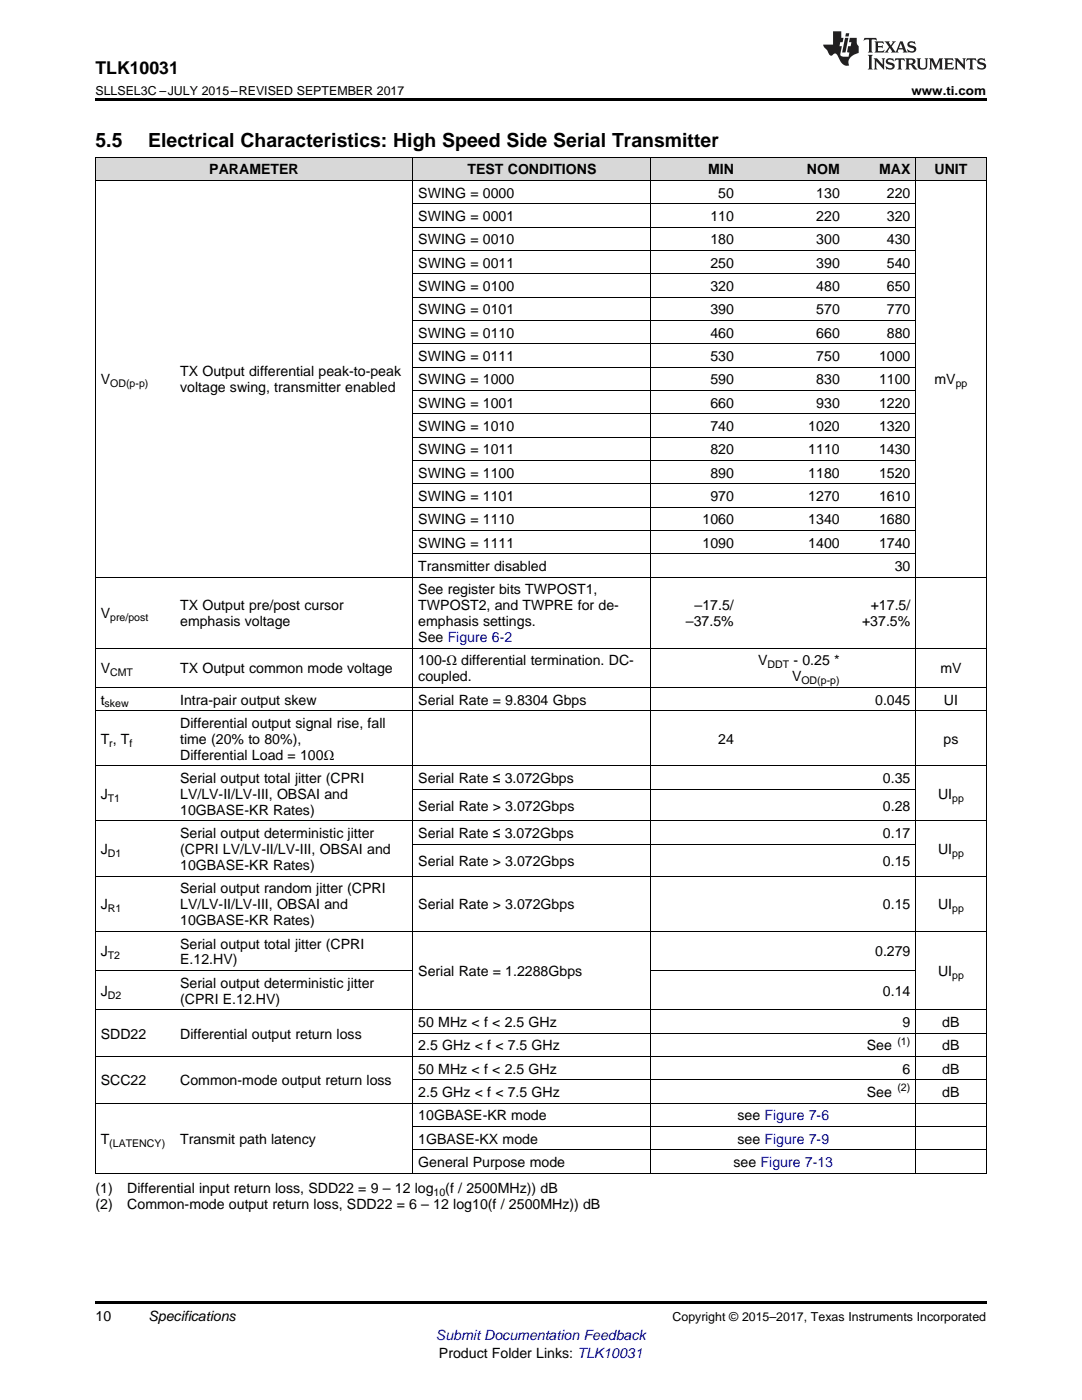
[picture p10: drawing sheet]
<svg xmlns="http://www.w3.org/2000/svg" width="216mm" height="279mm" viewBox="0 0 216 279" stroke-linecap="round" stroke-linejoin="round" font-family="sans-serif">
<defs><g id="words">
<g font-size="3.9">
<text x="19" y="29.3">5.5</text>
<text x="29.6" y="29.3">Electrical Characteristics: High Speed Side Serial Transmitter</text>
</g>
<text font-size="3.5" x="19" y="14.8">TLK10031</text>
<g font-size="2.8">
<text x="41.8" y="34.8">PARAMETER</text>
<text x="93.3" y="34.8">TEST CONDITIONS</text>
<text x="141.3" y="34.8">MIN</text>
<text x="161" y="34.8">NOM</text>
<text x="175.4" y="34.8">MAX</text>
<text x="186.5" y="34.8">UNIT</text>
<text x="83.5" y="39.4">SWING = 0000</text>
<text x="143.3" y="39.4">50</text>
<text x="162.9" y="39.4">130</text>
<text x="177" y="39.4">220</text>
<text x="83.5" y="44.1">SWING = 0001</text>
<text x="141.7" y="44.1">110</text>
<text x="162.9" y="44.1">220</text>
<text x="177" y="44.1">320</text>
<text x="83.5" y="48.8">SWING = 0010</text>
<text x="83.5" y="53.4">SWING = 0011</text>
<text x="141.7" y="48.8">180</text>
<text x="141.7" y="53.4">250</text>
<text x="162.9" y="48.8">300</text>
<text x="162.9" y="53.4">390</text>
<text x="177" y="48.8">430</text>
<text x="177" y="53.4">540</text>
<text x="83.5" y="58.1">SWING = 0100</text>
<text x="141.7" y="58.1">320</text>
<text x="162.9" y="58.1">480</text>
<text x="177" y="58.1">650</text>
<text x="83.5" y="62.7">SWING = 0101</text>
<text x="141.7" y="62.7">390</text>
<text x="162.9" y="62.7">570</text>
<text x="177" y="62.7">770</text>
<text x="83.5" y="67.4">SWING = 0110</text>
<text x="141.7" y="67.4">460</text>
<text x="162.9" y="67.4">660</text>
<text x="177" y="67.4">880</text>
<text x="20.1" y="76.7">V</text>
<text x="35.9" y="75.1">TX Output differential peak-to-peak</text>
<text x="83.5" y="72">SWING = 0111</text>
<text x="83.5" y="76.7">SWING = 1000</text>
<text x="141.7" y="72">530</text>
<text x="141.7" y="76.7">590</text>
<text x="162.9" y="72">750</text>
<text x="162.9" y="76.7">830</text>
<text x="175.4" y="72">1000</text>
<text x="175.4" y="76.7">1100</text>
<text x="186.5" y="76.7">mV</text>
<text x="35.9" y="78.3">voltage swing, transmitter enabled</text>
<text x="83.5" y="81.4">SWING = 1001</text>
<text x="141.7" y="81.4">660</text>
<text x="162.9" y="81.4">930</text>
<text x="175.4" y="81.4">1220</text>
<text x="83.5" y="86">SWING = 1010</text>
<text x="141.7" y="86">740</text>
<text x="161.3" y="86">1020</text>
<text x="175.4" y="86">1320</text>
<text x="83.5" y="90.7">SWING = 1011</text>
<text x="83.5" y="95.3">SWING = 1100</text>
<text x="141.7" y="90.7">820</text>
<text x="141.7" y="95.3">890</text>
<text x="161.3" y="90.7">1110</text>
<text x="161.3" y="95.3">1180</text>
<text x="175.4" y="90.7">1430</text>
<text x="175.4" y="95.3">1520</text>
<text x="83.5" y="100">SWING = 1101</text>
<text x="141.7" y="100">970</text>
<text x="161.3" y="100">1270</text>
<text x="175.4" y="100">1610</text>
<text x="83.5" y="104.6">SWING = 1110</text>
<text x="140.2" y="104.6">1060</text>
<text x="161.3" y="104.6">1340</text>
<text x="175.4" y="104.6">1680</text>
<text x="83.5" y="109.3">SWING = 1111</text>
<text x="83.5" y="113.9">Transmitter disabled</text>
<text x="140.2" y="109.3">1090</text>
<text x="161.3" y="109.3">1400</text>
<text x="175.4" y="109.3">1740</text>
<text x="178.5" y="113.9">30</text>
<text x="83.5" y="118.6">See register bits TWPOST1,</text>
<text x="20.1" y="123.4">V</text>
<text x="35.9" y="121.8">TX Output pre/post cursor</text>
<text x="35.9" y="125">emphasis voltage</text>
<text x="83.5" y="121.8">TWPOST2, and TWPRE for de-</text>
<text x="83.5" y="125">emphasis settings.</text>
<text x="136.9" y="125">–37.5%</text>
<text x="138.6" y="121.8">–17.5/</text>
<text x="172" y="125">+37.5%</text>
<text x="173.7" y="121.8">+17.5/</text>
<text x="83.5" y="128.1">See Figure 6-2</text>
<text x="20.1" y="134.4">V</text>
<text x="35.9" y="134.4">TX Output common mode voltage</text>
<text x="83.5" y="132.8">100-Ω differential termination. DC-</text>
<text x="83.5" y="136">coupled.</text>
<text x="151.3" y="132.8">V</text>
<text x="158" y="136">V</text>
<text x="158.3" y="132.8">- 0.25 *</text>
<text x="187.6" y="134.4">mV</text>
<text x="20.1" y="140.6">t</text>
<text x="35.9" y="140.6">Intra-pair output skew</text>
<text x="83.5" y="140.6">Serial Rate = 9.8304 Gbps</text>
<text x="174.6" y="140.6">0.045</text>
<text x="188.3" y="140.6">UI</text>
<text x="20.1" y="148.4">T , T</text>
<text x="35.9" y="145.3">Differential output signal rise, fall</text>
<text x="35.9" y="148.4">time (20% to 80%),</text>
<text x="143.3" y="148.4">24</text>
<text x="188.3" y="148.4">ps</text>
<text x="35.9" y="151.6">Differential Load = 100Ω</text>
<text x="20.1" y="159.5">J</text>
<text x="35.9" y="156.3">Serial output total jitter (CPRI</text>
<text x="35.9" y="159.5">LV/LV-II/LV-III, OBSAI and</text>
<text x="83.5" y="156.3">Serial Rate ≤ 3.072Gbps</text>
<text x="83.5" y="161.8">Serial Rate &gt; 3.072Gbps</text>
<text x="176.2" y="156.3">0.35</text>
<text x="176.2" y="161.8">0.28</text>
<text x="187.2" y="159.5">UI</text>
<text x="35.9" y="162.6">10GBASE-KR Rates)</text>
<text x="35.9" y="167.3">Serial output deterministic jitter</text>
<text x="83.5" y="167.3">Serial Rate ≤ 3.072Gbps</text>
<text x="176.2" y="167.3">0.17</text>
<text x="20.1" y="170.5">J</text>
<text x="35.9" y="170.5">(CPRI LV/LV-II/LV-III, OBSAI and</text>
<text x="35.9" y="173.6">10GBASE-KR Rates)</text>
<text x="83.5" y="172.8">Serial Rate &gt; 3.072Gbps</text>
<text x="176.2" y="172.8">0.15</text>
<text x="187.2" y="170.5">UI</text>
<text x="35.9" y="178.3">Serial output random jitter (CPRI</text>
<text x="20.1" y="181.5">J</text>
<text x="35.9" y="181.5">LV/LV-II/LV-III, OBSAI and</text>
<text x="35.9" y="184.6">10GBASE-KR Rates)</text>
<text x="83.5" y="181.5">Serial Rate &gt; 3.072Gbps</text>
<text x="176.2" y="181.5">0.15</text>
<text x="187.2" y="181.5">UI</text>
<text x="20.1" y="190.9">J</text>
<text x="35.9" y="189.3">Serial output total jitter (CPRI</text>
<text x="174.6" y="190.9">0.279</text>
<text x="35.9" y="192.5">E.12.HV)</text>
<text x="35.9" y="197.1">Serial output deterministic jitter</text>
<text x="83.5" y="194.8">Serial Rate = 1.2288Gbps</text>
<text x="187.2" y="194.8">UI</text>
<text x="20.1" y="198.7">J</text>
<text x="35.9" y="200.3">(CPRI E.12.HV)</text>
<text x="176.2" y="198.7">0.14</text>
<text x="20.1" y="207.3">SDD22</text>
<text x="35.9" y="207.3">Differential output return loss</text>
<text x="83.5" y="205">50 MHz &lt; f &lt; 2.5 GHz</text>
<text x="83.5" y="209.6">2.5 GHz &lt; f &lt; 7.5 GHz</text>
<text x="173" y="209.6">See</text>
<text x="180.1" y="205">9</text>
<text x="188" y="205">dB</text>
<text x="188" y="209.6">dB</text>
<text x="83.5" y="214.3">50 MHz &lt; f &lt; 2.5 GHz</text>
<text x="180.1" y="214.3">6</text>
<text x="188" y="214.3">dB</text>
<text x="20.1" y="216.6">SCC22</text>
<text x="35.9" y="216.6">Common-mode output return loss</text>
<text x="83.5" y="218.9">2.5 GHz &lt; f &lt; 7.5 GHz</text>
<text x="173" y="218.9">See</text>
<text x="188" y="218.9">dB</text>
<text x="83.5" y="223.6">10GBASE-KR mode</text>
<text x="147.1" y="223.6">see Figure 7-6</text>
<text x="20.1" y="228.2">T</text>
<text x="35.9" y="228.2">Transmit path latency</text>
<text x="83.5" y="228.2">1GBASE-KX mode</text>
<text x="83.5" y="232.9">General Purpose mode</text>
<text x="146.4" y="232.9">see Figure 7-13</text>
<text x="147.1" y="228.2">see Figure 7-9</text>
<text x="19" y="238.1">(1)</text>
<text x="25.4" y="238.1">Differential input return loss, SDD22 = 9 – 12 log</text>
<text x="88.9" y="238.1">(f / 2500MHz)) dB</text>
<text x="19" y="241.2">(2)</text>
<text x="25.4" y="241.2">Common-mode output return loss, SDD22 = 6 – 12 log10(f / 2500MHz)) dB</text>
<text x="19" y="263.6">10</text>
<text x="29.6" y="263.6">Specifications</text>
<text x="87.6" y="270.9">Product Folder Links: TLK10031</text>
</g>
<text font-size="2.8" fill="#00f" x="87" y="267.4">Submit Documentation Feedback</text>
<g font-size="2.5">
<text x="19" y="19">SLLSEL3C –JULY 2015–REVISED SEPTEMBER 2017</text>
<text x="181.9" y="19">www.ti.com</text>
<text x="134.2" y="263.6">Copyright © 2015–2017, Texas Instruments Incorporated</text>
</g>
<g font-size="2.1">
<text x="22" y="77.3">OD(p-p)</text>
<text x="190.7" y="77.3">pp</text>
<text x="22" y="123.9">pre/post</text>
<text x="22" y="134.9">CMT</text>
<text x="153.1" y="133.3">DDT</text>
<text x="159.9" y="136.5">OD(p-p)</text>
<text x="20.9" y="141.2">skew</text>
<text x="21.8" y="149">r</text>
<text x="25.8" y="149">f</text>
<text x="21.5" y="160">T1</text>
<text x="190" y="160">pp</text>
<text x="21.5" y="171">D1</text>
<text x="190" y="171">pp</text>
<text x="21.5" y="182">R1</text>
<text x="190" y="182">pp</text>
<text x="21.5" y="191.5">T2</text>
<text x="190" y="195.4">pp</text>
<text x="21.5" y="199.3">D2</text>
<text x="179.1" y="208.5">(1)</text>
<text x="179.1" y="217.8">(2)</text>
<text x="21.8" y="228.8">(LATENCY)</text>
<text x="86.5" y="238.6">10</text>
</g>
</g></defs>
<g fill="#d8d8d8">
<path d="M19 31.4h15.9v4.7h-15.9z"/>
<path d="M34.9 31.4h47.5v4.7h-47.5z"/>
<path d="M82.4 31.4h47.5v4.7h-47.5z"/>
<path d="M129.9 31.4h17.6v4.7h-17.6z"/>
<path d="M147.5 31.4h21.2v4.7h-21.2z"/>
<path d="M168.7 31.4h14v4.7h-14z"/>
<path d="M182.7 31.4h14.1v4.7h-14.1z"/>
</g>
<path d="M19 19.5h177.8v.5h-177.8zM19 259.7h177.8v.5h-177.8z" fill="#000"/>
<g fill="none" stroke="#000" stroke-width=".2">
<path d="M19 36h177.8M19 31.3h177.8M19.1 31.4v202.8M82.4 31.4v202.8M129.9 31.4v202.8M182.7 31.4v202.8M196.8 31.4v202.8M82.4 59.3h100.3M82.4 54.6h100.3M82.4 50h100.3M82.4 45.3h100.3M82.4 40.7h100.3"/>
<path d="M82.4 77.9h100.3M82.4 73.3h100.3M82.4 68.6h100.3M82.4 63.9h100.3M82.4 96.5h100.3M82.4 91.9h100.3M82.4 87.2h100.3M82.4 82.6h100.3M19 115.2h177.8M82.4 110.5h100.3M82.4 105.9h100.3M82.4 101.2h100.3"/>
<path d="M19 137.2h177.8M19 129.3h177.8M19 152.8h177.8M19 141.8h177.8M82.4 157.5h100.3M19 174.9h177.8M19 163.8h177.8M82.4 168.5h100.3M19 193.7h63.4M19 185.9h177.8M129.9 193.7h52.8M19 210.8h177.8"/>
<path d="M19 201.5h177.8M82.4 215.5h114.4M82.4 206.2h114.4M19 234.1h177.8M19 220.2h177.8M82.4 229.5h114.4M82.4 224.8h114.4"/>
</g>
<g fill="#231f20">
<path d="M172.5 7.6l-.1 .5 .4-.2h.6v.1v2.1l-.2 .4h.9l-.2-.4v-2.1l.1-.1h.5l.5 .2-.2-.5zM174.5 8.3l.2 .3v1.5l-.2 .4h1.8l.2-.6a1.04 1.04 0 0 1-1.3 .2v-.7h.6l.3 .2v-.6l-.3 .2h-.6v-.6l.8-.1 .4 .3-.2-.5zM176.5 8.3l.9 1.1-.9 1.1h.8l-.2-.2 .4-.7 .5 .7-.2 .2h1.5l-.2-.2 .2-.4h.9l.1 .4-.2 .2h1l-.3-.3-.7-1.9h-.5l-.9 2-.8-1 .9-1h-.8l.1 .3-.4 .5-.3-.6 .1-.2zM179.7 8.6l.4 1h-.7zM181.3 8.4a.63 .63 0 0 0-.2 .7 .63 .63 0 0 0 .6 .4l.6 .2 .1 .2a.75 .75 0 0 1-.7 .4 .75 .75 0 0 1-.6-.5l.1 .7 .1-.1a1.11 1.11 0 0 0 1.5-.6 1.13 1.13 0 0 0-1.2-.8l-.1-.4a1.04 1.04 0 0 1 1.2 .2l-.2-.5-.2 .1-.4-.2zM173.2 10.9l.2 .4v2.2l-.2 .4h1l-.3-.4v-2.2l.3-.4zM174.3 11.6l.3 .4v1.5l-.3 .4h.8l-.2-.4v-1.3l1.5 1.7v-1.9l.2-.4h-.7l.2 .4v.9l-1.1-1.3zM177 11.8a.62 .62 0 0 0-.2 .7 .62 .62 0 0 0 .6 .4l.6 .1 .1 .3a.76 .76 0 0 1-.7 .3 .76 .76 0 0 1-.7-.4l.2 .7 .1-.1a1.11 1.11 0 0 0 1.5-.6 1.13 1.13 0 0 0-1.2-.8l-.1-.4a1.04 1.04 0 0 1 1.2 .2l-.2-.6-.2 .1-.5-.1zM178.7 11.6l-.2 .6a.61 .61 0 0 1 .8-.3v1.6l-.2 .4h.9l-.2-.4v-1.6a.63 .63 0 0 1 .7 .3l-.1-.6zM180.6 11.6l.3 .4v1.5l-.3 .4h1l-.2-.2-.1-.8 .6 .2a.76 .76 0 0 0 1.2 .7l-1-1a.58 .58 0 0 0 .6-.5 .58 .58 0 0 0-.5-.6zM181.4 11.9h.1a.45 .45 0 0 1 .5 .1 .45 .45 0 0 1 .1 .5l-.8 .2zM182.9 11.6l.2 .2a2.17 2.17 0 0 0 .3 1.9 .99 .99 0 0 0 1.6-.6v-1.1l.2-.4h-.7l.2 .2a1.92 1.92 0 0 1-.2 1.8 .6 .6 0 0 1-.9-.5v-1.1l.2-.4zM185.4 11.6l.2 .4v1.5l-.2 .4h.7l-.2-.4v-1.4l.8 1.8 .8-1.8v1.4l-.2 .4h.9l-.2-.4v-1.5l.2-.4h-.8l-.6 1.5-.6-1.5zM188.4 11.6l.2 .4v1.5l-.2 .4h1.8l.1-.6a1.04 1.04 0 0 1-1.2 .1v-.6h.5l.4 .2v-.6l-.4 .2h-.5v-.7h.8l.3 .3-.1-.6zM190.5 11.6l.2 .4v1.5l-.2 .4h.7l-.2-.4v-1.3l1.5 1.7v-1.9l.2-.4h-.7l.2 .4v.9l-1.1-1.3zM192.9 11.6l-.1 .6a.61 .61 0 0 1 .7-.3l.1 1.6-.3 .4h1l-.3-.4 .1-1.6a.63 .63 0 0 1 .7 .3l-.1-.6zM195.2 11.8a.62 .62 0 0 0-.2 .7 .62 .62 0 0 0 .6 .4l.6 .1 .1 .3a.76 .76 0 0 1-.7 .3 .76 .76 0 0 1-.6-.4l.1 .7 .1-.1a1.11 1.11 0 0 0 1.6-.6 1.13 1.13 0 0 0-1.3-.8l-.1-.4a1.04 1.04 0 0 1 1.2 .2l-.1-.6-.2 .1-.5-.1z"/>
<path d="M166.2 6.3v2.6h-1.9v.4l.8 .9a.91 .91 0 0 0 1 .8 .56 .56 0 0 1 .5-.3 .56 .56 0 0 1 .5 .3l.4 .8a1.53 1.53 0 0 0 1.9 1.2 1.54 1.54 0 0 1 1-2.1l.9-.3v-1.4a1.52 1.52 0 0 1-.4-1.6h-1.3l-.2 .8h.5l-.2 .8h-.5l-.1 1v.2l.4 .1-.2 .8a1.93 1.93 0 0 1-1.6-.3l.3-1.8h-.5l.2-.8h.4l.2-.8h-.4v-1.3zM168.6 7.6l-.6 2.9h.7l.6-2.9zM168.8 6.6l-.1 .7h.6l.2-.7z"/>
</g>
<use href="#words"/>
</svg>
